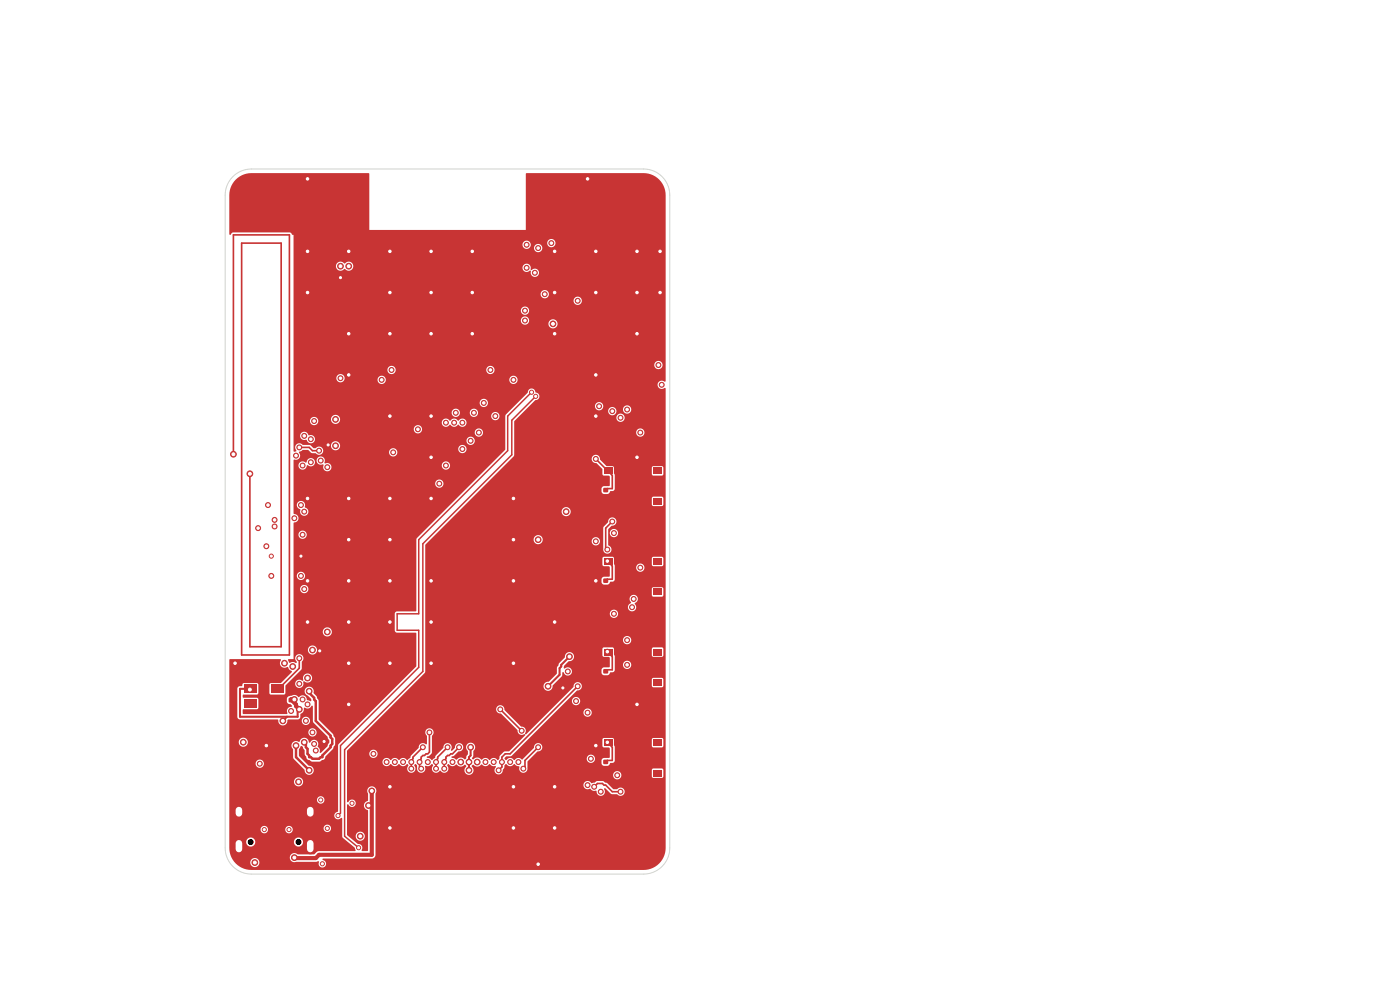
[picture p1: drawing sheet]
<svg xmlns="http://www.w3.org/2000/svg" width="297mm" height="210mm" viewBox="0 0 297 210" stroke-linecap="round" stroke-linejoin="round" font-family="sans-serif">
<g fill="#c83434">
<path d="M128 142h1v.8h-1z"/>
<path d="M128 140.3h1v.8h-1z"/>
<path d="M128.1 99.2h1.8v1.3h-1.8z"/>
<path d="M138.6 99.2h1.8v1.3h-1.8z"/>
<path d="M128.1 105.7h1.8v1.3h-1.8z"/>
<path d="M138.6 105.7h1.8v1.3h-1.8z"/>
<path d="M128 103.5h1v.9h-1z"/>
<path d="M128 101.9h1v.8h-1z"/>
<path d="M128.1 156.9h1.8v1.3h-1.8z"/>
<path d="M138.6 156.9h1.8v1.3h-1.8z"/>
<path d="M128.1 163.4h1.8v1.3h-1.8z"/>
<path d="M138.6 163.4h1.8v1.3h-1.8z"/>
<path d="M61.3 148.1h.9v.8h-.9z"/>
<path d="M61.3 146.4h.9v.9h-.9z"/>
<path d="M128 161.2h1v.8h-1z"/>
<path d="M128 159.5h1v.9h-1z"/>
<path d="M128.1 118.5h1.8v1.3h-1.8z"/>
<path d="M138.6 118.5h1.8v1.3h-1.8z"/>
<path d="M128.1 124.9h1.8v1.3h-1.8z"/>
<path d="M138.6 124.9h1.8v1.3h-1.8z"/>
<path d="M51.8 145.3h2.7v1.7h-2.7z"/>
<path d="M51.8 148.4h2.7v1.7h-2.7z"/>
<path d="M57.5 148.4h2.7v1.7h-2.7z"/>
<path d="M57.5 145.3h2.7v1.7h-2.7z"/>
<path d="M128 122.8h1v.8h-1z"/>
<path d="M128 121.1h1v.8h-1z"/>
<path d="M128.1 137.7h1.8v1.3h-1.8z"/>
<path d="M138.6 137.7h1.8v1.3h-1.8z"/>
<path d="M128.1 144.1h1.8v1.3h-1.8z"/>
<path d="M138.6 144.1h1.8v1.3h-1.8z"/>
</g>
<path d="M50.7 171.7v1M50.7 178.8v1.4M65.8 171.7v1M65.8 178.8v1.4" fill="none" stroke="#c83434" stroke-width="2.1"/>
<g fill="#c83434" stroke="#c83434" stroke-width=".21">
<circle cx="66.6" cy="89.3" r=".52"/>
<circle cx="65.9" cy="98.1" r=".52"/>
<circle cx="66.3" cy="155.4" r=".52"/>
<circle cx="63.8" cy="122.2" r=".52"/>
<circle cx="117" cy="51.6" r=".52"/>
<circle cx="64.2" cy="113.4" r=".52"/>
<circle cx="114.2" cy="52.6" r=".52"/>
<circle cx="113.5" cy="57.9" r=".52"/>
<circle cx="56.9" cy="107.1" r=".52"/>
<circle cx="63.5" cy="145.1" r=".52"/>
<circle cx="122.6" cy="63.8" r=".52"/>
<circle cx="64.5" cy="108.5" r=".52"/>
<circle cx="64.5" cy="125" r=".52"/>
<circle cx="64.2" cy="148.4" r=".52"/>
<circle cx="111.7" cy="51.9" r=".52"/>
<circle cx="63.8" cy="107.1" r=".52"/>
<circle cx="67" cy="159.2" r=".52"/>
<circle cx="65.9" cy="93.2" r=".52"/>
<circle cx="62.4" cy="109.9" r=".52"/>
<circle cx="72.2" cy="80.2" r=".52"/>
<circle cx="64.2" cy="98.8" r=".52"/>
<circle cx="54.8" cy="112" r=".52"/>
<circle cx="131.6" cy="88.6" r=".52"/>
<circle cx="57.6" cy="122.2" r=".52"/>
<circle cx="65.2" cy="149.4" r=".52"/>
<circle cx="135.8" cy="91.8" r=".52"/>
<circle cx="71.2" cy="94.6" r=".61"/>
<circle cx="117.3" cy="68.7" r=".61"/>
<circle cx="72.2" cy="56.5" r=".61"/>
<circle cx="62.8" cy="158.2" r=".61"/>
<circle cx="65.6" cy="146.6" r=".61"/>
<circle cx="66.3" cy="137.9" r=".61"/>
<circle cx="62.1" cy="141.4" r=".61"/>
<circle cx="64.5" cy="157.5" r=".61"/>
<circle cx="60.3" cy="140.7" r=".61"/>
<circle cx="71.2" cy="89" r=".61"/>
<circle cx="65.6" cy="163.4" r=".61"/>
<circle cx="74" cy="56.5" r=".61"/>
<circle cx="65.2" cy="143.8" r=".61"/>
<circle cx="69.4" cy="134" r=".61"/>
<circle cx="63.5" cy="150.5" r=".61"/>
<circle cx="53" cy="146.3" r=".61"/>
<circle cx="62.4" cy="148.4" r=".61"/>
<circle cx="60" cy="152.9" r=".61"/>
<circle cx="140.4" cy="81.6" r=".52"/>
<circle cx="139.7" cy="77.4" r=".52"/>
<circle cx="128.8" cy="119" r=".52"/>
<circle cx="128.8" cy="157.5" r=".52"/>
<circle cx="128.8" cy="138.2" r=".52"/>
<circle cx="111.7" cy="56.8" r=".52"/>
<circle cx="126.4" cy="97.4" r=".52"/>
<circle cx="115.6" cy="62.4" r=".52"/>
<circle cx="87.3" cy="161.7" r=".52"/>
<circle cx="98.1" cy="95.3" r=".52"/>
<circle cx="89.7" cy="158.5" r=".52"/>
<circle cx="87.3" cy="163.1" r=".52"/>
<circle cx="98.1" cy="89.7" r=".52"/>
<circle cx="94.9" cy="158.5" r=".52"/>
<circle cx="92.5" cy="163.1" r=".52"/>
<circle cx="92.5" cy="161.7" r=".52"/>
<circle cx="99.8" cy="93.5" r=".52"/>
<circle cx="96.7" cy="87.6" r=".52"/>
<circle cx="96.3" cy="89.7" r=".52"/>
<circle cx="90.8" cy="161.7" r=".52"/>
<circle cx="79.2" cy="159.9" r=".52"/>
<circle cx="93.2" cy="102.6" r=".52"/>
<circle cx="130.2" cy="113.1" r=".52"/>
<circle cx="82" cy="161.7" r=".52"/>
<circle cx="134.1" cy="128.8" r=".52"/>
<circle cx="130.2" cy="130.2" r=".52"/>
<circle cx="134.4" cy="127.1" r=".52"/>
<circle cx="135.8" cy="120.4" r=".52"/>
<circle cx="129.9" cy="87.2" r=".52"/>
<circle cx="111.4" cy="68" r=".52"/>
<circle cx="127.1" cy="86.2" r=".52"/>
<circle cx="133" cy="86.9" r=".52"/>
<circle cx="83.8" cy="161.7" r=".52"/>
<circle cx="126.4" cy="114.8" r=".52"/>
<circle cx="89" cy="161.7" r=".52"/>
<circle cx="91.1" cy="155.4" r=".52"/>
<circle cx="94.6" cy="98.8" r=".52"/>
<circle cx="94.6" cy="89.7" r=".52"/>
<circle cx="89.4" cy="163.1" r=".52"/>
<circle cx="94.2" cy="163.1" r=".52"/>
<circle cx="97.4" cy="158.5" r=".52"/>
<circle cx="94.2" cy="161.7" r=".52"/>
<circle cx="101.6" cy="91.8" r=".52"/>
<circle cx="100.5" cy="87.6" r=".52"/>
<circle cx="110.7" cy="155" r=".52"/>
<circle cx="111" cy="163.1" r=".52"/>
<circle cx="96" cy="161.7" r=".52"/>
<circle cx="102.6" cy="85.5" r=".52"/>
<circle cx="106.1" cy="150.5" r=".52"/>
<circle cx="114.2" cy="158.5" r=".52"/>
<circle cx="105.1" cy="88.3" r=".52"/>
<circle cx="129.9" cy="110.6" r=".52"/>
<circle cx="128.8" cy="116.6" r=".52"/>
<circle cx="99.8" cy="158.5" r=".61"/>
<circle cx="114.2" cy="114.5" r=".61"/>
<circle cx="99.5" cy="161.7" r=".61"/>
<circle cx="99.5" cy="163.4" r=".61"/>
<circle cx="97.7" cy="161.7" r=".61"/>
<circle cx="120.1" cy="108.5" r=".61"/>
<circle cx="110" cy="161.7" r=".52"/>
<circle cx="124.7" cy="151.2" r=".52"/>
<circle cx="120.8" cy="139.3" r=".61"/>
<circle cx="101.2" cy="161.7" r=".61"/>
<circle cx="116.3" cy="145.6" r=".61"/>
<circle cx="104.7" cy="161.7" r=".52"/>
<circle cx="133" cy="141" r=".52"/>
<circle cx="108.2" cy="161.7" r=".52"/>
<circle cx="122.2" cy="148.7" r=".52"/>
<circle cx="120.5" cy="142.4" r=".52"/>
<circle cx="103" cy="161.7" r=".52"/>
<circle cx="85.5" cy="161.7" r=".52"/>
<circle cx="133" cy="135.8" r=".52"/>
<circle cx="106.5" cy="161.7" r=".52"/>
<circle cx="105.8" cy="163.4" r=".52"/>
<circle cx="122.6" cy="145.6" r=".52"/>
<circle cx="82.7" cy="70.8" r=".52"/>
<circle cx="65.2" cy="132" r=".52"/>
<circle cx="82.7" cy="53.3" r=".52"/>
<circle cx="108.9" cy="166.9" r=".52"/>
<circle cx="82.7" cy="166.9" r=".52"/>
<circle cx="74" cy="70.8" r=".52"/>
<circle cx="126.4" cy="62.1" r=".52"/>
<circle cx="108.9" cy="123.2" r=".52"/>
<circle cx="117.7" cy="166.9" r=".52"/>
<circle cx="135.1" cy="62.1" r=".52"/>
<circle cx="91.5" cy="123.2" r=".52"/>
<circle cx="135.1" cy="97" r=".52"/>
<circle cx="114.2" cy="183.3" r=".52"/>
<circle cx="126.4" cy="158.2" r=".52"/>
<circle cx="117.7" cy="62.1" r=".52"/>
<circle cx="91.5" cy="105.7" r=".52"/>
<circle cx="117.7" cy="132" r=".52"/>
<circle cx="74" cy="105.7" r=".52"/>
<circle cx="82.7" cy="114.5" r=".52"/>
<circle cx="82.7" cy="123.2" r=".52"/>
<circle cx="108.9" cy="175.6" r=".52"/>
<circle cx="126.4" cy="79.5" r=".52"/>
<circle cx="126.4" cy="123.2" r=".52"/>
<circle cx="119.4" cy="145.9" r=".44"/>
<circle cx="65.2" cy="53.3" r=".52"/>
<circle cx="56.5" cy="158.2" r=".52"/>
<circle cx="74" cy="123.2" r=".52"/>
<circle cx="69.6" cy="94.4" r=".44"/>
<circle cx="65.2" cy="62.1" r=".52"/>
<circle cx="100.2" cy="62.1" r=".52"/>
<circle cx="124.7" cy="37.9" r=".52"/>
<circle cx="82.7" cy="88.3" r=".52"/>
<circle cx="135.1" cy="149.4" r=".52"/>
<circle cx="135.1" cy="53.3" r=".52"/>
<circle cx="117.7" cy="175.6" r=".52"/>
<circle cx="74" cy="140.7" r=".52"/>
<circle cx="74" cy="149.4" r=".52"/>
<circle cx="108.9" cy="140.7" r=".52"/>
<circle cx="67.8" cy="138.1" r=".44"/>
<circle cx="91.5" cy="140.7" r=".52"/>
<circle cx="74" cy="53.3" r=".52"/>
<circle cx="91.5" cy="53.3" r=".52"/>
<circle cx="100.2" cy="70.8" r=".52"/>
<circle cx="100.2" cy="53.3" r=".52"/>
<circle cx="72.2" cy="58.9" r=".44"/>
<circle cx="82.7" cy="62.1" r=".52"/>
<circle cx="65.2" cy="37.9" r=".52"/>
<circle cx="117.7" cy="53.3" r=".52"/>
<circle cx="65.2" cy="105.7" r=".52"/>
<circle cx="135.1" cy="70.8" r=".52"/>
<circle cx="140" cy="62.1" r=".52"/>
<circle cx="117.7" cy="70.8" r=".52"/>
<circle cx="49.9" cy="140.7" r=".52"/>
<circle cx="126.4" cy="88.3" r=".52"/>
<circle cx="140" cy="53.3" r=".52"/>
<circle cx="91.5" cy="88.3" r=".52"/>
<circle cx="91.5" cy="132" r=".52"/>
<circle cx="126.4" cy="53.3" r=".52"/>
<circle cx="74" cy="132" r=".52"/>
<circle cx="82.7" cy="140.7" r=".52"/>
<circle cx="108.9" cy="105.7" r=".52"/>
<circle cx="65.2" cy="123.2" r=".52"/>
<circle cx="82.7" cy="105.7" r=".52"/>
<circle cx="68.8" cy="157.3" r=".44"/>
<circle cx="74" cy="79.5" r=".52"/>
<circle cx="91.5" cy="70.8" r=".52"/>
<circle cx="82.7" cy="132" r=".52"/>
<circle cx="57.6" cy="118" r=".44"/>
<circle cx="91.5" cy="62.1" r=".52"/>
<circle cx="74" cy="114.5" r=".52"/>
<circle cx="108.9" cy="114.5" r=".52"/>
<circle cx="63.8" cy="118" r=".44"/>
<circle cx="82.7" cy="175.6" r=".52"/>
<circle cx="91.5" cy="97" r=".52"/>
<circle cx="104" cy="78.5" r=".52"/>
<circle cx="69.4" cy="99.1" r=".52"/>
<circle cx="83.4" cy="96" r=".52"/>
<circle cx="58.3" cy="111.7" r=".52"/>
<circle cx="58.3" cy="110.3" r=".52"/>
<circle cx="56.5" cy="115.9" r=".52"/>
<circle cx="63.5" cy="94.9" r=".52"/>
<circle cx="67.7" cy="95.6" r=".52"/>
<circle cx="68" cy="97.7" r=".52"/>
<circle cx="64.5" cy="92.5" r=".52"/>
<circle cx="83.1" cy="78.5" r=".52"/>
<circle cx="81" cy="80.6" r=".52"/>
<circle cx="63.5" cy="139.6" r=".52"/>
<circle cx="53" cy="100.5" r=".61"/>
<circle cx="49.5" cy="96.4" r=".61"/>
<circle cx="88.7" cy="91.1" r=".52"/>
<circle cx="62.8" cy="96.7" r=".52"/>
<circle cx="56.1" cy="176" r=".44"/>
<circle cx="68" cy="169.7" r=".44"/>
<circle cx="74.7" cy="170.4" r=".44"/>
<circle cx="61.3" cy="176" r=".44"/>
<circle cx="69.4" cy="175.7" r=".44"/>
<circle cx="68.4" cy="183.2" r=".44"/>
<circle cx="66.6" cy="157.8" r=".52"/>
<circle cx="55.1" cy="162" r=".52"/>
<circle cx="127.4" cy="167.9" r=".52"/>
<circle cx="130.9" cy="164.5" r=".52"/>
<circle cx="125.4" cy="161" r=".52"/>
<circle cx="124.7" cy="166.5" r=".52"/>
<circle cx="126" cy="166.9" r=".52"/>
<circle cx="131.6" cy="167.9" r=".52"/>
<circle cx="61.7" cy="150.8" r=".52"/>
<circle cx="64.9" cy="152.9" r=".52"/>
<circle cx="76.1" cy="179.8" r=".44"/>
<circle cx="113.6" cy="84.1" r=".44"/>
<circle cx="112.8" cy="83.2" r=".44"/>
<circle cx="71.7" cy="173" r=".44"/>
<circle cx="76.4" cy="177.4" r=".61"/>
<circle cx="78.9" cy="167.8" r=".61"/>
<circle cx="54.1" cy="183" r=".61"/>
<circle cx="63.3" cy="165.8" r=".61"/>
<circle cx="51.6" cy="157.4" r=".61"/>
<circle cx="62.4" cy="181.9" r=".61"/>
<circle cx="78.2" cy="170.9" r=".61"/>
<circle cx="108.9" cy="80.6" r=".52"/>
<circle cx="111.4" cy="65.9" r=".52"/>
</g>
<path d="M62.8 158.2v2.4l2.8 2.8M65.6 146.6v.4l1 1v.4l.4 .3v4.2l3.1 3.2v.3l.4 .4v1l-.4 .4v.3l-1.7 1.8v.3h-.4l-.3 .4h-1.4l-.4-.4h-.3v-.3l-.4-.4v-1l-.3-.4v-.7l-.4-.3" fill="none" stroke="#c83434" stroke-width=".52"/>
<path d="M120.8 139.3l-1.7 1.7v.4l-.4 .3v1.4l-2.4 2.5M53.1 146.1h-2.2v5.9h12.2v-2.1l-1.4-1.4M60.9 152l-.9 .9M99.8 158.5v1.8l-.3 .3v2.8" fill="none" stroke="#c83434" stroke-width=".44"/>
<path d="M53.1 146.1l-.1 .2M61.7 148.4h.7M61.7 148.4l1.1 1v.4l.7 .7M61.7 148.4v.1M78.9 167.8v13.5h-11.2l-.7 .7-4.6-.1" fill="none" stroke="#c83434" stroke-width=".87"/>
<g fill="none" stroke="#c83434" stroke-width=".35">
<path d="M49.5 96.4v-46.6h11.9v89.1h-10.1v-87.3h8.4v85.6h-6.7v-36.7M63.5 94.9h2.1l.7 .7h1.4M126.4 97.4l3.5 3.4v2.8h-1.1l-.3 .4M128.8 99.8l.2 .1M129 119.1l-.2-.1 1.1 1.1v2.8h-1.1l-.3 .3M129.9 110.6l-1.4 1.4v4.2l.3 .4M63.5 139.6v2.1l-4.5 4.6-.2-.2M128.5 123.2h.1M129 138.3l-.2-.1 1.1 1.1v2.8h-1.1l-.3 .3M89.7 158.5l-2.1 2.1v.4l-.3 .3v1.8M91.1 155.4v4.2l-.3 .3h-.4l-.3 .4h-.4l-.7 1v1.4l.4 .4M94.9 158.5l-2 2.1v.4l-.4 .3v1.8"/>
<path d="M97.4 158.5l-1.4 1.4h-.4l-.3 .4h-.4l-.3 .3v.4l-.4 .3v1.8M106.1 150.5l4.6 4.5M114.2 158.5l-2.8 2.8v1.4l-.4 .4M122.6 145.6l-14.4 14.3h-1l-.7 .7v2.1l-.7 .7M129 157.5h-.2l1.1 1v2.8h-1.1l-.3 .3M126 166.9l.7-.7h1.1l.3 .3h.4l1.4 1.4h1.7"/>
</g>
<path d="M112.8 83.2l-5.1 5.1v7.3l-18.9 18.9v15.7h-4.5v3.5h4.5v7.9l-16.6 16.6v14.3l-.5 .5M113.6 84.1l-5 5v7.4l-18.9 18.9v27l-16.6 16.6v18.4l3 2.4" fill="none" stroke="#c83434" stroke-width=".31"/>
<path d="M50 38.1a4.7 4.7 0 0 1 3.4-1.4l24.9 .1v12h33.2v-11.9l.2-.2h24.8a4.7 4.7 0 0 1 4.7 4.7v39.4l-.2 .2a.89 .89 0 0 0-1.3 0 .89 .89 0 0 0 .1 1.3 .89 .89 0 0 0 1.2 0l.2 .1v97.5a4.7 4.7 0 0 1-4.7 4.6h-83.2l-1-.1-1-.3-.9-.6-.7-.7h3.4a.97 .97 0 0 0 1.2 1.2 .97 .97 0 0 0 .4-1.6 .97 .97 0 0 0-1.6 .4h-3.4l-.6-1h12.4a.98 .98 0 0 0 1.4 1l4.7-.1a.89 .89 0 0 0 .2 1 .89 .89 0 0 0 1.1 .2 .83 .83 0 0 0 .2-.9 .83 .83 0 0 0-.7-.6l.2-.3h10.4l.5-.3 .2-.4v-13.1a.97 .97 0 0 0-.9-1.5 .97 .97 0 0 0-.7 1.6v1.4l-.1 .1a.99 .99 0 0 0-.8 1 .99 .99 0 0 0 .8 1l.1 8.5-.2 .1h-1l-.2-.2a.86 .86 0 0 0 0-.9 .86 .86 0 0 0-.8-.4l-2.2-1.7h1.8a.97 .97 0 0 0 1.2 1 .97 .97 0 0 0 .4-1.6 .97 .97 0 0 0-1.6 .3v.3h-1.8l-.1-.2v-6.3l.1-.2 .2 .1a.79 .79 0 0 0 1.3 .3 .79 .79 0 0 0 0-1.2 .79 .79 0 0 0-1.3 .3l-.1 .1-.2-.2v-3.6h50.2a.91 .91 0 0 0 .4 .9 .91 .91 0 0 0 1 0 1.33 1.33 0 0 0 1.3 .5 .91 .91 0 0 0 1.2 1 .91 .91 0 0 0 .4-1.5l.3-.1 1.3 1.2 1.2 .1a.92 .92 0 0 0 1.3 .1 .92 .92 0 0 0 0-1.3 .92 .92 0 0 0-1.3 .1h-.8l-1.3-1.3-.9-.4h-1.2l-.6 .3-.7 .1a.88 .88 0 0 0-1-.4 .88 .88 0 0 0-.6 .7h-50.2v-4.9h7.5v.3a.97 .97 0 0 0 .8 .7 .97 .97 0 0 0 1-.4 1.04 1.04 0 0 0 1.8 0 1.05 1.05 0 0 0 1.7 0l.2 .3a.9 .9 0 0 0 .1 1.3 .9 .9 0 0 0 1.3-.1 .9 .9 0 0 0-.1-1.3l.3-.2 .3 .3a1 1 0 0 0 .3 1.3 1 1 0 0 0 1.3-.1l.2-1.2a1.15 1.15 0 0 0 1.4-.3l.2 .3a.89 .89 0 0 0 .1 1.4 .89 .89 0 0 0 1.3-.3h.2a.89 .89 0 0 0 1.3 .2 .89 .89 0 0 0 .1-1.3l.3-.3a1 1 0 0 0 1.6 0l.2 .1a1.02 1.02 0 0 0 1.6 0l.3 .3a1.04 1.04 0 0 0-.3 1.2 1.04 1.04 0 0 0 1.1 .6h30.4v.3a.88 .88 0 0 0 1.3 .6 .88 .88 0 0 0 0-1.5 .88 .88 0 0 0-1.3 .6h-30.4h.2a1.06 1.06 0 0 0 .2-1.8l.2-.3a1.21 1.21 0 0 0 1.9-.1 1.06 1.06 0 0 0 1.7 0 1.3 1.3 0 0 0 1.3 .5v.2a.9 .9 0 0 0 .4 1.5 .9 .9 0 0 0 1.1-1.1l.3-.3v-.6l.3-.2 .2 .1a1 1 0 0 0 1.6-.1l.5 .4 .6 .2a.9 .9 0 0 0 .5 1.2 .9 .9 0 0 0 1.2-.6h26.4v1.4l.2 .3h1.9l.3-.2v-1.5l-.3-.3h-1.8l-.3 .3h-26.4v-1.7l.7-.8h11.9v.3a.88 .88 0 0 0 .7 .7 .88 .88 0 0 0 1-.5h1.4v.7l.5 .5 .8-.1 .5-.5 .9-.3 .1-3.2-.2-.3v-1.2h8.1l.1 1.6 2 .1 .3-.4v-1.4l-.3-.3h-1.8l-.3 .4h-8.1l-.3-.4-1.9 .1-.2 .3v1.4l.2 .2 1.3 .2v2l-1.3 .1-.4 .5h-1.4a.88 .88 0 0 0-.6-1.2 .88 .88 0 0 0-1.1 .7h-11.9l1.4-1.4a.91 .91 0 0 0 1.1-.8 .91 .91 0 0 0-1-1 .91 .91 0 0 0-.9 1.1l-2.3 2.4h-.3a1.04 1.04 0 0 0-1.5 .1h-.1a1 1 0 0 0-1.7 0l-.3-.3 .3-.4 1.2-.2 9.3-9.2h6a.88 .88 0 0 0 1.1 .9 .88 .88 0 0 0 .4-1.4 .88 .88 0 0 0-1.5 .2v.3h-6l2.5-2.5h1a.88 .88 0 0 0 1.2 1 .88 .88 0 0 0 .3-1.4 .88 .88 0 0 0-1.4 .3l-.1 .1h-1l2.2-2.1a.9 .9 0 0 0 .9-1 .9 .9 0 0 0-1-.8 .9 .9 0 0 0-.8 1.1l-9.9 9.9h-.3a1 1 0 0 0 .1-1.1 1 1 0 0 0-1-.5l-3.5-3.5a.9 .9 0 0 0-.9-1 .9 .9 0 0 0-.9 1 .9 .9 0 0 0 1.1 .8l3.5 3.5a.91 .91 0 0 0 .5 .9 .91 .91 0 0 0 1-.1l.1 .3-3.3 3.3-1.2 .2-.8 .8-.2 .7-.2 .2h-.2a1 1 0 0 0-1.7 0h-.1a.93 .93 0 0 0-1.5 0l-.2-.1a1.03 1.03 0 0 0-1.6 0l-.3-.2 .3-.6v-.9a1 1 0 0 0 .2-1.5 1 1 0 0 0-1.5 0 1 1 0 0 0 .2 1.5v.6l-.3 .4-.1 .5-.4 .1a1.13 1.13 0 0 0-1.7 .2l-.5-.4-.5-.1v-.1l.5-.3 1-.9a.89 .89 0 0 0 .9-.9 .89 .89 0 0 0-1-.9 .89 .89 0 0 0-.7 1.1l-.7 .6-.2-.2a.91 .91 0 0 0-.5-1.4 .91 .91 0 0 0-1.1 1l-1.6 1.6a.84 .84 0 0 1-.6 .8l-.2 .1-.5-.4-.6-.1 .1-.2 .5-.2 .5-.7v-3.5a.92 .92 0 0 0 .2-1.3 .92 .92 0 0 0-1.4 0 .92 .92 0 0 0 .2 1.3v1.6l-.2 .2a.93 .93 0 0 0-1.1-.2 .93 .93 0 0 0-.5 1l-1.6 1.6a.84 .84 0 0 1-.6 .8l-.3 .1-.1-.1a1.02 1.02 0 0 0-1.6 .1h-.1a1 1 0 0 0-1.6 0h-.2a.88 .88 0 0 0-.9-.4 .88 .88 0 0 0-.7 .7h-7.5v-1.7h4.7v.2a.88 .88 0 0 0 1.4 .7 .88 .88 0 0 0 0-1.5 .88 .88 0 0 0-1.4 .6h-4.7v-.5l13.8-13.8h27.9a1 1 0 0 0 1 1 1 1 0 0 0 1-1.1l1.2-1.3h19.8v1.4l.2 .3h1.9l.3-.3v-1.4l-.3-.3h-1.8l-.3 .3h-19.8l.7-.7 .1-.8h.3a.88 .88 0 0 0 1.1 .7 .88 .88 0 0 0 .6-1.2h6.3v.7l.3 .3 1 .1 .4-.2 .1-.3 .9-.3 .1-1.5h1.8v.3a.88 .88 0 0 0 1.3 .6 .88 .88 0 0 0 0-1.5 .88 .88 0 0 0-1.3 .6h-1.8l-.2-3.3h8.1l.1 1.6 2 .1 .3-.3v-1.5l-.3-.2h-1.8l-.3 .3h-8.1l-.3-.3h-1.9l-.2 .3v1.5l.2 .2 1.3 .2 .1 1.9-.2 .2h-1.2l-.4 .5h-6.3a1.05 1.05 0 0 0-1.6-.3v-.6l1-.9a.99 .99 0 0 0 1-1.1 .99 .99 0 0 0-1.1-.9 .99 .99 0 0 0-.8 1.2l-1.2 1.2-.4 .8-.1 1.4-1.6 1.7a1.12 1.12 0 0 0-1.2 .9h-27.9l2.8-2.9v-6.9h42v.2a.88 .88 0 0 0 1.3 .6 .88 .88 0 0 0 0-1.4 .88 .88 0 0 0-1.3 .6h-42v-5.6h39.2v.2a.88 .88 0 0 0 1.3 .6 .88 .88 0 0 0 0-1.4 .88 .88 0 0 0-1.3 .6h-39.2v-1.4h43v.2a.9 .9 0 0 0 1.4 .7 .9 .9 0 0 0 0-1.5l.1-.2a.89 .89 0 0 0 .4-1.3 .89 .89 0 0 0-1.3-.2 .89 .89 0 0 0 .1 1.4l-.5 .5-.2 .4h-43v-3.8h48.1l.1 1.6 2 .1 .3-.3v-1.5l-.3-.2h-1.8l-.3 .3h-48.1v-2h37.4v.7l.3 .3 1 .1 .4-.2 .1-.4h.7l.3-.3v-2.8h4.6a.88 .88 0 0 0 1.1 1 .88 .88 0 0 0 .4-1.5 .88 .88 0 0 0-1.5 .3v.2h-4.6l-.2-.7v-1.2h8.1l.1 1.6 2 .1 .3-.3v-1.5l-.3-.2h-1.8l-.3 .3h-8.1l-.3-.3h-1.9l-.2 .3v1.5l.2 .2 1.3 .1 .1 2-.2 .1-1.2 .1-.4 .5h-37.4v-7.3l1.2-1.2h21.8a.97 .97 0 0 0 .8 1 .97 .97 0 0 0 1.1-.7h10.4v.2a.88 .88 0 0 0 1.4 .7 .88 .88 0 0 0 0-1.5 .88 .88 0 0 0-1.4 .6h-10.4v-.1a.97 .97 0 0 0-.8-1.1 .97 .97 0 0 0-1.1 .9h-21.8l2.4-2.4h34.2v4.3a.9 .9 0 0 0 .6 1.1 .9 .9 0 0 0 1.1-.6 .9 .9 0 0 0-.6-1.1l-.1-2.7h.4a.88 .88 0 0 0 1.1 .9 .88 .88 0 0 0 .4-1.4 .88 .88 0 0 0-1.5 .2v.3h-.4v-.7l.7-.7a.92 .92 0 0 0 1.1-.9 .92 .92 0 0 0-1-1 .92 .92 0 0 0-.8 1.1l-1 1.2h-34.2l3.6-3.6h21.7v.3a.97 .97 0 0 0 1.5 .7 .97 .97 0 0 0 0-1.7 .97 .97 0 0 0-1.5 .7h-21.7l2.7-2.7h38.2v1.3l.2 .3 1.9 .1 .3-.3v-1.4l-.3-.4h-1.8l-.3 .4h-38.2l8.4-8.5h17a.97 .97 0 0 0 1.1 1.1l1.1 1.1 .2 1.4 1.2 .1 .3 .2-.1 1.9-1.3 .1-.4 .5v.8l.4 .4h.9l.5-.6 .7-.1 .3-.3v-3l-.2-.4v-1.2h8.1v1.4l.2 .3h1.9l.3-.2v-1.5l-.2-.3h-1.9l-.3 .3h-8.1l-.2-.3-1.4-.1-1.3-1.3a.91 .91 0 0 0-.7-1 .91 .91 0 0 0-1.1 .7h-17l.6-.7v-4.9h25.9a.88 .88 0 0 0 1.1 1 .88 .88 0 0 0 .4-1.4 .88 .88 0 0 0-1.5 .2v.2h-25.9v-2.2l.8-.9h20.9v.2a.88 .88 0 0 0 1.3 .7 .88 .88 0 0 0 0-1.5 .88 .88 0 0 0-1.3 .6h-20.9l1.4-1.4h17.7v.2a.88 .88 0 0 0 1.2 .8 .88 .88 0 0 0 .4-1.3h1.6v.2a.88 .88 0 0 0 1.3 .6 .88 .88 0 0 0 0-1.5 .88 .88 0 0 0-1.3 .7l-1.6-.1a.88 .88 0 0 0-.9-.3 .88 .88 0 0 0-.7 .7h-17.7l1.1-1h13.8v.2a.88 .88 0 0 0 1.4 .6 .88 .88 0 0 0 0-1.5 .88 .88 0 0 0-1.4 .7h-13.8l1.1-1.2a.87 .87 0 0 0 .9-.8 .87 .87 0 0 0-.8-.9 .82 .82 0 0 0-.9-.8 .82 .82 0 0 0-.8 .9l-4.7 4.8v7.3l-18.8 18.9-.1 15.2-.1 .2h-4l-.5 .4v3.7l.2 .3 4.3 .1 .1 .1v7l-16.5 16.7-.1 14.2a.83 .83 0 0 0-.7 1.2 .83 .83 0 0 0 1.4 .1l.2 .2v3.9l2.6 2.2 .2 .7h-7.8l-1 .7h-3.5a.96 .96 0 0 0-1.6 .6h-12.4l-.4-1.4-.1-1.9h3.6v.2a.97 .97 0 0 0 1.1 .9 .97 .97 0 0 0 .8-1.1h8.3v.2a.97 .97 0 0 0 1.4 .7 .97 .97 0 0 0 0-1.6 .97 .97 0 0 0-1.4 .7h-8.3v-.2a.97 .97 0 0 0-1-.6 .97 .97 0 0 0-.9 .8h-3.6v-2.6h6.7v.2a.79 .79 0 0 0 .9 .7 .79 .79 0 0 0 .7-.9h3.6v.2a.79 .79 0 0 0 1 .6 .79 .79 0 0 0 .5-1.1h6.6v.2a.79 .79 0 0 0 1.3 .6 .79 .79 0 0 0 0-1.3 .79 .79 0 0 0-1.3 .5h-6.6l-.1-.1a.79 .79 0 0 0-.8-.3 .79 .79 0 0 0-.6 .7h-3.6l-.1-.2a.79 .79 0 0 0-.8-.5 .79 .79 0 0 0-.7 .7h-6.7v-6.3h18.7v.2a.79 .79 0 0 0 1.2 .6 .79 .79 0 0 0 0-1.4 .79 .79 0 0 0-1.2 .6h-18.7v-3.9h13.8v.3a.97 .97 0 0 0 1.5 .7 .97 .97 0 0 0 0-1.7 .97 .97 0 0 0-1.5 .7h-13.8v-3.8h5.6v.2a.88 .88 0 0 0 1.4 .6 .88 .88 0 0 0 0-1.4 .88 .88 0 0 0-1.4 .6h-5.6v-4.6h2.1v.3a.97 .97 0 0 0 1.4 .7 .97 .97 0 0 0 0-1.7 .97 .97 0 0 0-1.4 .7h-2.1v-2h16.8v.2a.88 .88 0 0 0 1.4 .6 .88 .88 0 0 0 0-1.5 .88 .88 0 0 0-1.4 .7h-16.8v-9.3h1.7v6.1l.3 .4 .2 .1h8.2a1.01 1.01 0 0 0 .9 1.3 1.01 1.01 0 0 0 1.1-1.1h3v.2a.88 .88 0 0 0 1.4 .7 .88 .88 0 0 0 0-1.5 .88 .88 0 0 0-1.4 .6h-3l.2-.2h2.2l.3-.3v-.8l.2-.1a1.24 1.24 0 0 0 .6-1.3 1.1 1.1 0 0 0 1.6-.4l.3 .1v3.4l3.1 3.1 .1 .4a.71 .71 0 0 1 0 1.1l-.1 .5-1.4 1.4h-.2l-.1-.2a1.13 1.13 0 0 0-.4-1.2 .9 .9 0 0 0-.4-1.3 .9 .9 0 0 0-1.3 .5h-.2a1.01 1.01 0 0 0-.9-1 1.01 1.01 0 0 0-1.1 .9h-.2a1 1 0 0 0-1.3 .2 1 1 0 0 0 .2 1.4v1.8l2.4 2.6a.98 .98 0 0 0 1.1 .9 .98 .98 0 0 0 .9-1 .98 .98 0 0 0-1.2-.9l-2-2.1v-1.3l.4-.7 .5 .1 .3 .7v.9l.4 .6a.68 .68 0 0 0 .7 .7l.5 .3h1.6l.5-.4a.7 .7 0 0 0 .8-.7l1.6-1.8 .4-.8v-1.2l-.5-1-3-3.1v-4l-.5-.9-.6-.7a.97 .97 0 0 0-.6-1.3 .97 .97 0 0 0-1.2 .6 .97 .97 0 0 0 .6 1.3l.7 .7v.4l-.4-.1a.45 .45 0 0 1-.6-.6 .93 .93 0 0 0-1.6-.1l-.2-.1a1.01 1.01 0 0 0-1.4-.2l-.8 .3-.1 .9a.71 .71 0 0 0 .8 .6l.3 .3-.1 .2a1.01 1.01 0 0 0-1 1.5h-9.3l-.1-.8 .1-.1h2.9l.3-.3-.1-2.1-3-.1-.2-.2 .1-.5 3.1-.1 .1-2.1-.3-.2h-2.8l-.3 .2v.4l-.7 .1-.4 .4h-1.7v-6l.2-.2h10.6l.2 .2a1 1 0 0 0 .1 1.4 1 1 0 0 0 1.3 .1l.3 .5 .6 .4v.2l-2.3 2.3-2.4 .1v2.1l.3 .2h2.8l.2-.3v-1.5l.5-.6h1.6v.3a.9 .9 0 0 0 1.2 .7 .9 .9 0 0 0 .5-1.3l.2-.1a.98 .98 0 0 0 1.6-.1 .98 .98 0 0 0-.6-1.5 .98 .98 0 0 0-1.2 1.1l.1 .3-.3 .1a.88 .88 0 0 0-1.5 .5h-1.6l2.9-2.8 .1-1.7a.92 .92 0 0 0 .2-1.3 .92 .92 0 0 0-1.4 0 .92 .92 0 0 0 .2 1.3l-.1 .2h-.2a1.42 1.42 0 0 0-1.4 0l-.2-.7 1.2-.1v-2h3a.97 .97 0 0 0 1.3 1 .97 .97 0 0 0 .4-1.6 .97 .97 0 0 0-1.6 .3l-.1 .3h-3v-3.9h6.2a.97 .97 0 0 0 1.2 1.1 .97 .97 0 0 0 .5-1.6 .97 .97 0 0 0-1.7 .3v.2h-6.2v-9.1h1.4a.88 .88 0 0 0 1.1 1.1 .88 .88 0 0 0 .4-1.5 .88 .88 0 0 0-1.5 .3l-1.4 .1v-2.7h.7a.88 .88 0 0 0 1.1 .9 .88 .88 0 0 0 .4-1.4 .88 .88 0 0 0-1.5 .2v.3h-.7v-8.8h1a.88 .88 0 0 0 1.2 1 .88 .88 0 0 0 .3-1.5 .88 .88 0 0 0-1.4 .3l-.1 .2h-1v-2.4a.93 .93 0 0 0 1-.9 .93 .93 0 0 0-1-1v-2h.7a1.13 1.13 0 0 0 .7 1.1 .9 .9 0 0 0 .5 1.3 .9 .9 0 0 0 1.2-.7 .9 .9 0 0 0-.7-1.1 .92 .92 0 0 0-.5-1.3 .92 .92 0 0 0-1.2 .7h-.7v-4.5h30v.2a.88 .88 0 0 0 1.4 .6 .88 .88 0 0 0 0-1.4 .88 .88 0 0 0-1.4 .6h-30v-3.9h1v.3a.95 .95 0 0 0 1 .7 .95 .95 0 0 0 .9-.9 .93 .93 0 0 0 1.2 .1 .93 .93 0 0 0 .3-1.2h.5l.1 .6 .4 .3h.8l.2 .1a.89 .89 0 0 0 .7 1.4 .89 .89 0 0 0 .8-1.4h23.5v.3a.88 .88 0 0 0 1.4 .6 .88 .88 0 0 0 0-1.5 .88 .88 0 0 0-1.4 .6h-23.6a1.15 1.15 0 0 0-1.2-.3l-.1-.2a.88 .88 0 0 0-.5-1.2 .88 .88 0 0 0-1.1 .7l-.6-.1a.97 .97 0 0 0-1-.3 .97 .97 0 0 0-.7 .9h-.1a.88 .88 0 0 0-1.5 .5h-1l.1-1.1a.98 .98 0 0 0 1.2-.4 .98 .98 0 0 0-.2-1.2l.9-.5h1l.8 .7h.8a.93 .93 0 0 0 1.6-.3h14v.3a.88 .88 0 0 0 1.5 .6 .88 .88 0 0 0-.2-1.6h13.4v.3a.88 .88 0 0 0 1.4 .6 .88 .88 0 0 0 0-1.5 .88 .88 0 0 0-1.4 .6h-13.4a.88 .88 0 0 0-1.3 .7h-14l.1-.1a.93 .93 0 0 0-.6-.9 .93 .93 0 0 0-1.1 .3l-.4-.1-.7-.6h4.4a.97 .97 0 0 0 1.2 1.2 .97 .97 0 0 0 .5-1.6 .97 .97 0 0 0-1.7 .4l-6-.1a.89 .89 0 0 0-1.3 0 .89 .89 0 0 0 0 1.3l-.4 .2-.2-.1v-3.4h1.4v.3a.95 .95 0 0 0 1.3 .7 .93 .93 0 0 0 .8 .7 .93 .93 0 0 0 1-.6h32.2v.2a.88 .88 0 0 0 1.3 .7 .88 .88 0 0 0 0-1.5 .88 .88 0 0 0-1.3 .6h-32.2v-.1a.94 .94 0 0 0-1.3-1l-.1-.1a.88 .88 0 0 0-.9-.6 .88 .88 0 0 0-.8 .7h-1.4v-1.4h25.5v.3a.88 .88 0 0 0 .6 .7 .88 .88 0 0 0 .9-.3h11.4v.3a.88 .88 0 0 0 1.4 .6 .88 .88 0 0 0 0-1.5 .88 .88 0 0 0-1.4 .6h-11.3a.88 .88 0 0 0-.4-1.4 .88 .88 0 0 0-1.2 .7h-25.5v-1.7h3.5v.2a.88 .88 0 0 0 1.1 .7 .88 .88 0 0 0 .5-1.3h2.8v.3a.97 .97 0 0 0 .7 .8 .97 .97 0 0 0 1.1-.3h21.7v.2a.97 .97 0 0 0 .8 .7 .97 .97 0 0 0 1-.4 1.04 1.04 0 0 0 1.8 0 .9 .9 0 0 0 1.3 .3 .9 .9 0 0 0 .1-1.4 .9 .9 0 0 0-1.4 .2h-.2a1 1 0 0 0-1.7 .1l-.1-.1a.88 .88 0 0 0-.9-.4 .88 .88 0 0 0-.7 .8l-21.7-.1a.97 .97 0 0 0-.5-1.4 .97 .97 0 0 0-1.3 .7h-2.9a.88 .88 0 0 0-.9-.3 .88 .88 0 0 0-.6 .7h-3.5v-1.7h33.5v.2a.88 .88 0 0 0 1 .7 .88 .88 0 0 0 .8-.9h2.1v.2a.88 .88 0 0 0 .6 .7 .88 .88 0 0 0 .9-.2h3v.2a.88 .88 0 0 0 1.4 .6 .88 .88 0 0 0-.2-1.5l-.1-.1a.87 .87 0 0 0-1.1 .8l-3-.1a.88 .88 0 0 0-.3-1.3 .88 .88 0 0 0-1.2 .7h-2.1l-.1-.3a.88 .88 0 0 0-.9-.5 .88 .88 0 0 0-.8 .8h-33.5v-2.1h39.5v.2a.88 .88 0 0 0 1.4 .6 .88 .88 0 0 0-.2-1.5l-.1-.1a.87 .87 0 0 0-1.1 .8h-39.5v-5.3h9.1v.2a.88 .88 0 0 0 .8 .8 .88 .88 0 0 0 .9-.6h7v.2a.88 .88 0 0 0 1 .8 .88 .88 0 0 0 .7-1h26.3v.2a.88 .88 0 0 0 1.3 .6 .88 .88 0 0 0 0-1.5 .88 .88 0 0 0-1.3 .7h-26.3v-.3a.88 .88 0 0 0-.9-.5 .88 .88 0 0 0-.8 .8h-7v-.2a.88 .88 0 0 0-.8-.9 .88 .88 0 0 0-.9 .7h-9.1v-1.7h19.9v.2a.88 .88 0 0 0 1 .8 .88 .88 0 0 0 .7-1h19.3v.2a.88 .88 0 0 0 1.3 .6 .88 .88 0 0 0 0-1.5 .88 .88 0 0 0-1.3 .7h-19.3v-.3a.88 .88 0 0 0-1-.5 .88 .88 0 0 0-.7 .8h-19.9v-1.1h76.5v.2a.88 .88 0 0 0 1.4 .7 .88 .88 0 0 0 0-1.5 .88 .88 0 0 0-1.4 .6h-76.5v-9.4h48.2v.2a.88 .88 0 0 0 .6 .7 .88 .88 0 0 0 .9-.2h4.4v.2a.97 .97 0 0 0 1.4 .7 .97 .97 0 0 0 0-1.6 .97 .97 0 0 0-1.4 .7l-4.3-.1a.88 .88 0 0 0-.4-1.3 .88 .88 0 0 0-1.2 .7h-48.2v-2.1h48.2v.2a.88 .88 0 0 0 1.3 .6 .88 .88 0 0 0 0-1.4 .88 .88 0 0 0-1.3 .6h-48.2v-2.1h59.4v.2a.88 .88 0 0 0 1.3 .6 .88 .88 0 0 0 0-1.4 .88 .88 0 0 0-1.3 .6h-59.4v-1.4h52.4v.2a.88 .88 0 0 0 1.3 .7 .88 .88 0 0 0 0-1.5 .88 .88 0 0 0-1.3 .6h-52.4v-6h9v.3a1.01 1.01 0 0 0 .7 .8 1.01 1.01 0 0 0 1.1-.4 1.04 1.04 0 0 0 1 .4 1.04 1.04 0 0 0 .8-.7h35.9v.2a.91 .91 0 0 0 .7 .8 .91 .91 0 0 0 .9-.3l.2 .1a.89 .89 0 0 0 .6 1.3 .89 .89 0 0 0 1.1-.9 .89 .89 0 0 0-1.2-.9l-.4 .3-.1-.2a.88 .88 0 0 0-.7-1.1 .88 .88 0 0 0-1.1 .7h-35.9v-.1a1 1 0 0 0-.6-1 1 1 0 0 0-1.2 .3h-.1a.97 .97 0 0 0-1-.4 .97 .97 0 0 0-.7 .8h-9v-4.5h48.5v.2a.88 .88 0 0 0 .7 .8 .88 .88 0 0 0 .9-.3h.9v.2a.88 .88 0 0 0 1.3 .7 .88 .88 0 0 0 0-1.5 .88 .88 0 0 0-1.3 .6h-.9l.2-.5-.1-.5h3.6v.2a.88 .88 0 0 0 1.3 .6 .88 .88 0 0 0 0-1.5 .88 .88 0 0 0-1.3 .7l-3.7-.1a.88 .88 0 0 0-.9-.3 .88 .88 0 0 0-.7 .7h-48.5v-2h-.3l-.5-.5-12.3 .1a.37 .37 0 0 1-.5 .4v-8.9l.4-1.5z" fill="#c83434"/>
<path d="M49.4 37.5a5.6 5.6 0 0 1 3.9-1.7h83.2a5.6 5.6 0 0 1 5.6 5.6v138.5a5.6 5.6 0 0 1-5.6 5.5h-83.2a5.6 5.6 0 0 1-5.5-5.5v-138.5a5.6 5.6 0 0 1 1.6-3.9z" fill="none" stroke="#d0d2cd" stroke-width=".21"/>
<g fill="#fff" stroke="#fff" stroke-width=".21">
<circle cx="66.6" cy="89.3" r=".26"/>
<circle cx="65.9" cy="98.1" r=".26"/>
<circle cx="66.3" cy="155.4" r=".26"/>
<circle cx="63.8" cy="122.2" r=".26"/>
<circle cx="117" cy="51.6" r=".26"/>
<circle cx="64.2" cy="113.4" r=".26"/>
<circle cx="114.2" cy="52.6" r=".26"/>
<circle cx="113.5" cy="57.9" r=".26"/>
<circle cx="56.9" cy="107.1" r=".26"/>
<circle cx="63.5" cy="145.1" r=".26"/>
<circle cx="122.6" cy="63.8" r=".26"/>
<circle cx="64.5" cy="108.5" r=".26"/>
<circle cx="64.5" cy="125" r=".26"/>
<circle cx="64.2" cy="148.4" r=".26"/>
<circle cx="111.7" cy="51.9" r=".26"/>
<circle cx="63.8" cy="107.1" r=".26"/>
<circle cx="67" cy="159.2" r=".26"/>
<circle cx="65.9" cy="93.2" r=".26"/>
<circle cx="62.4" cy="109.9" r=".26"/>
<circle cx="72.2" cy="80.2" r=".26"/>
<circle cx="64.2" cy="98.8" r=".26"/>
<circle cx="54.8" cy="112" r=".26"/>
<circle cx="131.6" cy="88.6" r=".26"/>
<circle cx="57.6" cy="122.2" r=".26"/>
<circle cx="65.2" cy="149.4" r=".26"/>
<circle cx="135.8" cy="91.8" r=".26"/>
<circle cx="71.2" cy="94.6" r=".31"/>
<circle cx="117.3" cy="68.7" r=".31"/>
<circle cx="72.2" cy="56.5" r=".31"/>
<circle cx="62.8" cy="158.2" r=".31"/>
<circle cx="65.6" cy="146.6" r=".31"/>
<circle cx="66.3" cy="137.9" r=".31"/>
<circle cx="62.1" cy="141.4" r=".31"/>
<circle cx="64.5" cy="157.5" r=".31"/>
<circle cx="60.3" cy="140.7" r=".31"/>
<circle cx="71.2" cy="89" r=".31"/>
<circle cx="65.6" cy="163.4" r=".31"/>
<circle cx="74" cy="56.5" r=".31"/>
<circle cx="65.2" cy="143.8" r=".31"/>
<circle cx="69.4" cy="134" r=".31"/>
<circle cx="63.5" cy="150.5" r=".31"/>
<circle cx="53" cy="146.3" r=".31"/>
<circle cx="62.4" cy="148.4" r=".31"/>
<circle cx="60" cy="152.9" r=".31"/>
<circle cx="140.4" cy="81.6" r=".26"/>
<circle cx="139.7" cy="77.4" r=".26"/>
<circle cx="128.8" cy="119" r=".26"/>
<circle cx="128.8" cy="157.5" r=".26"/>
<circle cx="128.8" cy="138.2" r=".26"/>
<circle cx="111.7" cy="56.8" r=".26"/>
<circle cx="126.4" cy="97.4" r=".26"/>
<circle cx="115.6" cy="62.4" r=".26"/>
<circle cx="87.3" cy="161.7" r=".26"/>
<circle cx="98.1" cy="95.3" r=".26"/>
<circle cx="89.7" cy="158.5" r=".26"/>
<circle cx="87.3" cy="163.1" r=".26"/>
<circle cx="98.1" cy="89.7" r=".26"/>
<circle cx="94.9" cy="158.5" r=".26"/>
<circle cx="92.5" cy="163.1" r=".26"/>
<circle cx="92.5" cy="161.7" r=".26"/>
<circle cx="99.8" cy="93.5" r=".26"/>
<circle cx="96.7" cy="87.6" r=".26"/>
<circle cx="96.3" cy="89.7" r=".26"/>
<circle cx="90.8" cy="161.7" r=".26"/>
<circle cx="79.2" cy="159.9" r=".26"/>
<circle cx="93.2" cy="102.6" r=".26"/>
<circle cx="130.2" cy="113.1" r=".26"/>
<circle cx="82" cy="161.7" r=".26"/>
<circle cx="134.1" cy="128.8" r=".26"/>
<circle cx="130.2" cy="130.2" r=".26"/>
<circle cx="134.4" cy="127.1" r=".26"/>
<circle cx="135.8" cy="120.4" r=".26"/>
<circle cx="129.9" cy="87.2" r=".26"/>
<circle cx="111.4" cy="68" r=".26"/>
<circle cx="127.1" cy="86.2" r=".26"/>
<circle cx="133" cy="86.9" r=".26"/>
<circle cx="83.8" cy="161.7" r=".26"/>
<circle cx="126.4" cy="114.8" r=".26"/>
<circle cx="89" cy="161.7" r=".26"/>
<circle cx="91.1" cy="155.4" r=".26"/>
<circle cx="94.6" cy="98.8" r=".26"/>
<circle cx="94.6" cy="89.7" r=".26"/>
<circle cx="89.4" cy="163.1" r=".26"/>
<circle cx="94.2" cy="163.1" r=".26"/>
<circle cx="97.4" cy="158.5" r=".26"/>
<circle cx="94.2" cy="161.7" r=".26"/>
<circle cx="101.6" cy="91.8" r=".26"/>
<circle cx="100.5" cy="87.6" r=".26"/>
<circle cx="110.7" cy="155" r=".26"/>
<circle cx="111" cy="163.1" r=".26"/>
<circle cx="96" cy="161.7" r=".26"/>
<circle cx="102.6" cy="85.5" r=".26"/>
<circle cx="106.1" cy="150.5" r=".26"/>
<circle cx="114.2" cy="158.5" r=".26"/>
<circle cx="105.1" cy="88.3" r=".26"/>
<circle cx="129.9" cy="110.6" r=".26"/>
<circle cx="128.8" cy="116.6" r=".26"/>
<circle cx="99.8" cy="158.5" r=".31"/>
<circle cx="114.2" cy="114.5" r=".31"/>
<circle cx="99.5" cy="161.7" r=".31"/>
<circle cx="99.5" cy="163.4" r=".31"/>
<circle cx="97.7" cy="161.7" r=".31"/>
<circle cx="120.1" cy="108.5" r=".31"/>
<circle cx="110" cy="161.7" r=".26"/>
<circle cx="124.7" cy="151.2" r=".26"/>
<circle cx="120.8" cy="139.3" r=".31"/>
<circle cx="101.2" cy="161.7" r=".31"/>
<circle cx="116.3" cy="145.6" r=".31"/>
<circle cx="104.7" cy="161.7" r=".26"/>
<circle cx="133" cy="141" r=".26"/>
<circle cx="108.2" cy="161.7" r=".26"/>
<circle cx="122.2" cy="148.7" r=".26"/>
<circle cx="120.5" cy="142.4" r=".26"/>
<circle cx="103" cy="161.7" r=".26"/>
<circle cx="85.5" cy="161.7" r=".26"/>
<circle cx="133" cy="135.8" r=".26"/>
<circle cx="106.5" cy="161.7" r=".26"/>
<circle cx="105.8" cy="163.4" r=".26"/>
<circle cx="122.6" cy="145.6" r=".26"/>
<circle cx="82.7" cy="70.8" r=".26"/>
<circle cx="65.2" cy="132" r=".26"/>
<circle cx="82.7" cy="53.3" r=".26"/>
<circle cx="108.9" cy="166.9" r=".26"/>
<circle cx="82.7" cy="166.9" r=".26"/>
<circle cx="74" cy="70.8" r=".26"/>
<circle cx="126.4" cy="62.1" r=".26"/>
<circle cx="108.9" cy="123.2" r=".26"/>
<circle cx="117.7" cy="166.9" r=".26"/>
<circle cx="135.1" cy="62.1" r=".26"/>
<circle cx="91.5" cy="123.2" r=".26"/>
<circle cx="135.1" cy="97" r=".26"/>
<circle cx="114.2" cy="183.3" r=".26"/>
<circle cx="126.4" cy="158.2" r=".26"/>
<circle cx="117.7" cy="62.1" r=".26"/>
<circle cx="91.5" cy="105.7" r=".26"/>
<circle cx="117.7" cy="132" r=".26"/>
<circle cx="74" cy="105.7" r=".26"/>
<circle cx="82.7" cy="114.5" r=".26"/>
<circle cx="82.7" cy="123.2" r=".26"/>
<circle cx="108.9" cy="175.6" r=".26"/>
<circle cx="126.4" cy="79.5" r=".26"/>
<circle cx="126.4" cy="123.2" r=".26"/>
<circle cx="119.4" cy="145.9" r=".22"/>
<circle cx="65.2" cy="53.3" r=".26"/>
<circle cx="56.5" cy="158.2" r=".26"/>
<circle cx="74" cy="123.2" r=".26"/>
<circle cx="69.6" cy="94.4" r=".22"/>
<circle cx="65.2" cy="62.1" r=".26"/>
<circle cx="100.2" cy="62.1" r=".26"/>
<circle cx="124.7" cy="37.9" r=".26"/>
<circle cx="82.7" cy="88.3" r=".26"/>
<circle cx="135.1" cy="149.4" r=".26"/>
<circle cx="135.1" cy="53.3" r=".26"/>
<circle cx="117.7" cy="175.6" r=".26"/>
<circle cx="74" cy="140.7" r=".26"/>
<circle cx="74" cy="149.4" r=".26"/>
<circle cx="108.9" cy="140.7" r=".26"/>
<circle cx="67.8" cy="138.1" r=".22"/>
<circle cx="91.5" cy="140.7" r=".26"/>
<circle cx="74" cy="53.3" r=".26"/>
<circle cx="91.5" cy="53.3" r=".26"/>
<circle cx="100.2" cy="70.8" r=".26"/>
<circle cx="100.2" cy="53.3" r=".26"/>
<circle cx="72.2" cy="58.9" r=".22"/>
<circle cx="82.7" cy="62.1" r=".26"/>
<circle cx="65.2" cy="37.9" r=".26"/>
<circle cx="117.7" cy="53.3" r=".26"/>
<circle cx="65.2" cy="105.7" r=".26"/>
<circle cx="135.1" cy="70.8" r=".26"/>
<circle cx="140" cy="62.1" r=".26"/>
<circle cx="117.7" cy="70.8" r=".26"/>
<circle cx="49.9" cy="140.7" r=".26"/>
<circle cx="126.4" cy="88.3" r=".26"/>
<circle cx="140" cy="53.3" r=".26"/>
<circle cx="91.5" cy="88.3" r=".26"/>
<circle cx="91.5" cy="132" r=".26"/>
<circle cx="126.4" cy="53.3" r=".26"/>
<circle cx="74" cy="132" r=".26"/>
<circle cx="82.7" cy="140.7" r=".26"/>
<circle cx="108.9" cy="105.7" r=".26"/>
<circle cx="65.2" cy="123.2" r=".26"/>
<circle cx="82.7" cy="105.7" r=".26"/>
<circle cx="68.8" cy="157.3" r=".22"/>
<circle cx="74" cy="79.5" r=".26"/>
<circle cx="91.5" cy="70.8" r=".26"/>
<circle cx="82.7" cy="132" r=".26"/>
<circle cx="57.6" cy="118" r=".22"/>
<circle cx="91.5" cy="62.1" r=".26"/>
<circle cx="74" cy="114.5" r=".26"/>
<circle cx="108.9" cy="114.5" r=".26"/>
<circle cx="63.8" cy="118" r=".22"/>
<circle cx="82.7" cy="175.6" r=".26"/>
<circle cx="91.5" cy="97" r=".26"/>
<circle cx="104" cy="78.5" r=".26"/>
<circle cx="69.4" cy="99.1" r=".26"/>
<circle cx="83.4" cy="96" r=".26"/>
<circle cx="58.3" cy="111.7" r=".26"/>
<circle cx="58.3" cy="110.3" r=".26"/>
<circle cx="56.5" cy="115.9" r=".26"/>
<circle cx="63.5" cy="94.9" r=".26"/>
<circle cx="67.7" cy="95.6" r=".26"/>
<circle cx="68" cy="97.7" r=".26"/>
<circle cx="64.5" cy="92.5" r=".26"/>
<circle cx="83.1" cy="78.5" r=".26"/>
<circle cx="81" cy="80.6" r=".26"/>
<circle cx="63.5" cy="139.6" r=".26"/>
<circle cx="53" cy="100.5" r=".31"/>
<circle cx="49.5" cy="96.4" r=".31"/>
<circle cx="88.7" cy="91.1" r=".26"/>
<circle cx="62.8" cy="96.7" r=".26"/>
<circle cx="56.1" cy="176" r=".22"/>
<circle cx="68" cy="169.7" r=".22"/>
<circle cx="74.7" cy="170.4" r=".22"/>
<circle cx="61.3" cy="176" r=".22"/>
<circle cx="69.4" cy="175.7" r=".22"/>
<circle cx="68.4" cy="183.2" r=".22"/>
<circle cx="66.6" cy="157.8" r=".26"/>
<circle cx="55.1" cy="162" r=".26"/>
<circle cx="127.4" cy="167.9" r=".26"/>
<circle cx="130.9" cy="164.5" r=".26"/>
<circle cx="125.4" cy="161" r=".26"/>
<circle cx="124.7" cy="166.5" r=".26"/>
<circle cx="126" cy="166.9" r=".26"/>
<circle cx="131.6" cy="167.9" r=".26"/>
<circle cx="61.7" cy="150.8" r=".26"/>
<circle cx="64.9" cy="152.9" r=".26"/>
<circle cx="76.1" cy="179.8" r=".22"/>
<circle cx="113.6" cy="84.1" r=".22"/>
<circle cx="112.8" cy="83.2" r=".22"/>
<circle cx="71.7" cy="173" r=".22"/>
<circle cx="76.4" cy="177.4" r=".31"/>
<circle cx="78.9" cy="167.8" r=".31"/>
<circle cx="54.1" cy="183" r=".31"/>
<circle cx="63.3" cy="165.8" r=".31"/>
<circle cx="51.6" cy="157.4" r=".31"/>
<circle cx="62.4" cy="181.9" r=".31"/>
<circle cx="78.2" cy="170.9" r=".31"/>
<circle cx="108.9" cy="80.6" r=".26"/>
<circle cx="111.4" cy="65.9" r=".26"/>
</g>
<g fill="#000" stroke="#000" stroke-width=".21">
<circle cx="53.2" cy="178.6" r=".52"/>
<circle cx="63.3" cy="178.6" r=".52"/>
</g>
<path d="M50.7 171.8v.7M50.7 178.9v1.2M65.8 171.8v.7M65.8 178.9v1.2" fill="none" stroke="#fff" stroke-width="1.4"/>
</svg>
